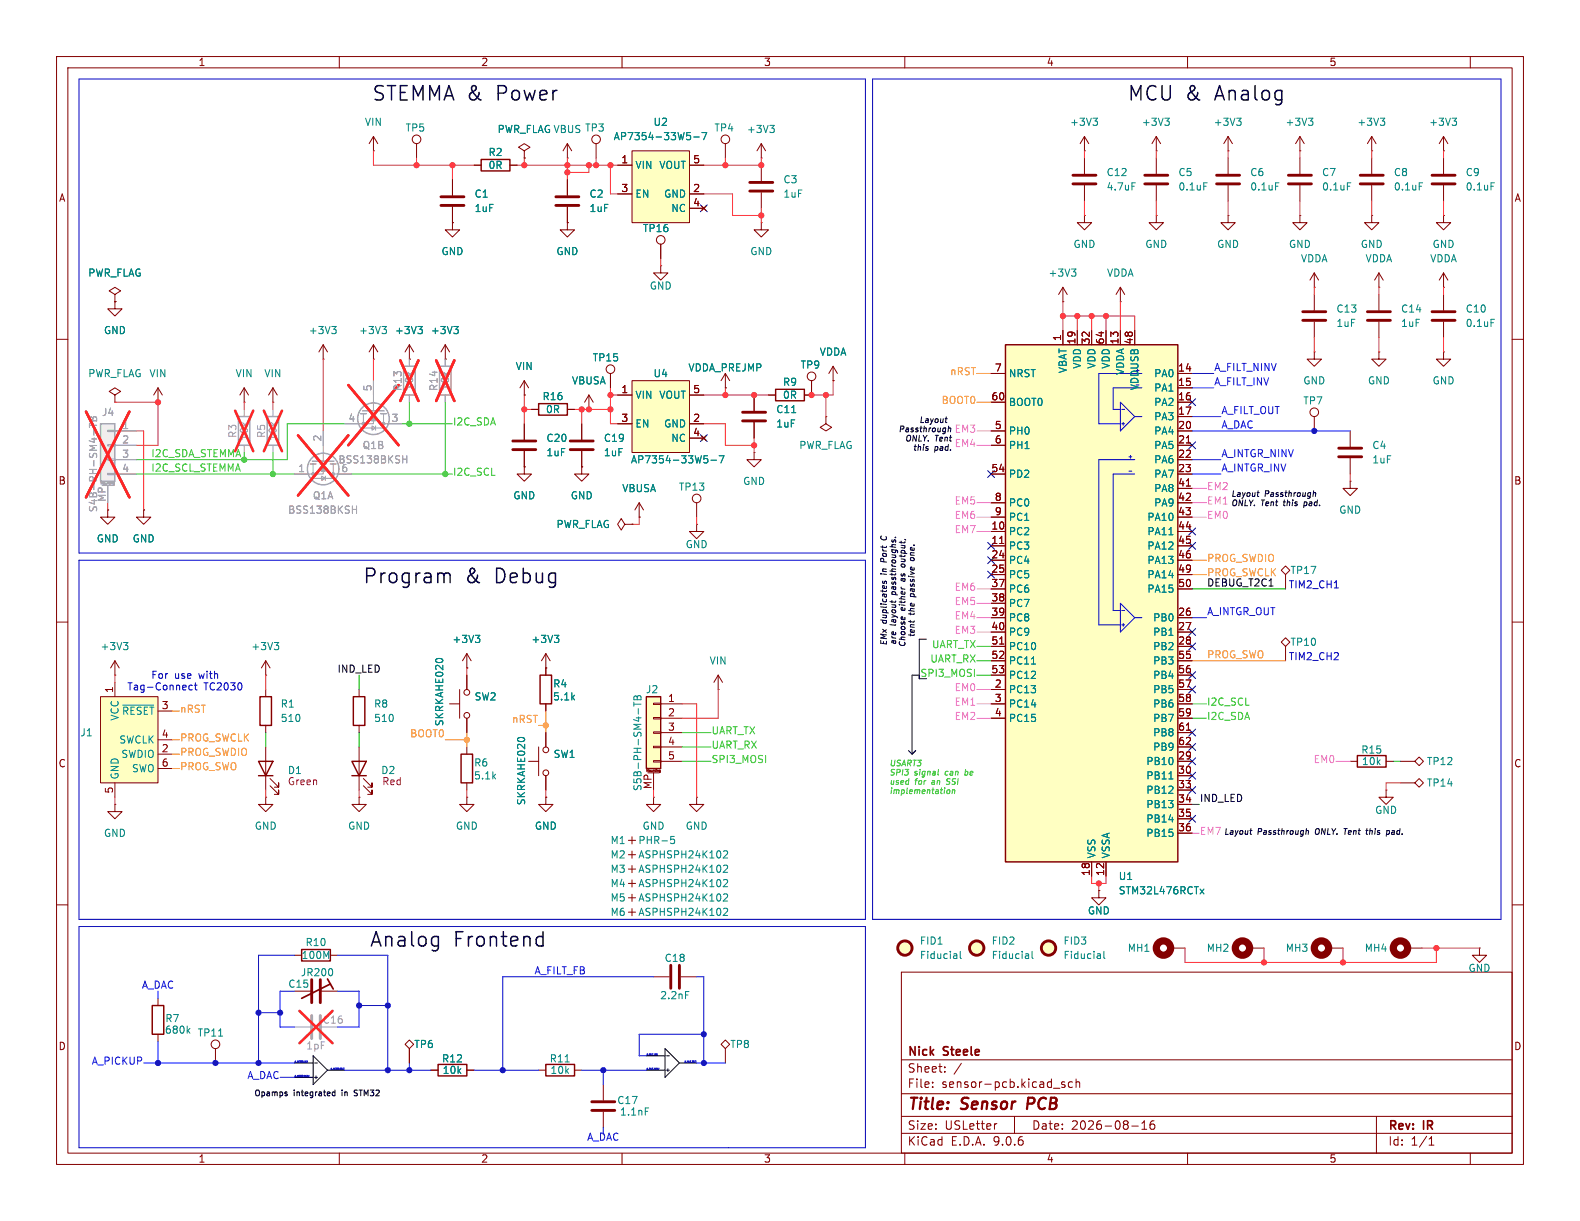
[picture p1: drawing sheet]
<svg xmlns="http://www.w3.org/2000/svg" width="279mm" height="216mm" viewBox="0 0 279 216" stroke-linecap="round" stroke-linejoin="round" font-family="sans-serif">
<defs><g id="words">
<g font-size="3.5">
<text x="65.7" y="18.2">STEMMA &amp;</text>
<text x="87.9" y="18.2">Power</text>
<text x="199.3" y="18.2">MCU &amp;</text>
<text x="215" y="18.2">Analog</text>
<text x="64.1" y="103.5">Program</text>
<text x="82.3" y="103.5">&amp;</text>
<text x="87.6" y="103.5">Debug</text>
<text x="65.3" y="167.8">Analog</text>
<text x="80.2" y="167.8">Frontend</text>
</g>
<g font-size="2.8" fill="#840000">
<text x="160.4" y="196.8">Title:</text>
<text x="170.1" y="196.8">Sensor</text>
<text x="182.5" y="196.8">PCB</text>
</g>
<g font-size="2.1" fill="#840000">
<text x="160.4" y="189.9">Sheet:</text>
<text x="160.4" y="187.1">Nick</text>
<text x="166.9" y="187.1">Steele</text>
<text x="160.4" y="192.6">File:</text>
<text x="166.5" y="192.6">sensor-pcb.kicad_sch</text>
<text x="160.4" y="202.8">KiCad</text>
<text x="160.4" y="200">Size:</text>
<text x="167.1" y="200">USLetter</text>
<text x="168.1" y="202.8">E.D.A.</text>
<text x="175.7" y="202.8">9.0.6</text>
<text x="182.4" y="200">Date:</text>
<text x="189.4" y="200">2026-08-16</text>
<text x="245.4" y="200.2">Rev:</text>
<text x="245.4" y="202.8">Id:</text>
<text x="249.5" y="202.8">1/1</text>
<text x="251.8" y="200.2">IR</text>
</g>
<g font-size="1.8" fill="#840000">
<text x="35" y="11.9">1</text>
<text x="85" y="11.9">2</text>
<text x="135" y="11.9">3</text>
<text x="185" y="11.9">4</text>
<text x="235" y="11.9">5</text>
<text x="109.8" y="29">1</text>
<text x="122.5" y="29">5</text>
<text x="10.3" y="35.9">A</text>
<text x="109.8" y="34">3</text>
<text x="122.5" y="34">2</text>
<text x="267.7" y="35.9">A</text>
<text x="122.5" y="36.6">4</text>
<text x="175.8" y="65.8">7</text>
<text x="187.7" y="60.4" transform="rotate(-90 187.7 60.4)">1</text>
<text x="190.2" y="61" transform="rotate(-90 190.2 61)">19</text>
<text x="192.8" y="61" transform="rotate(-90 192.8 61)">32</text>
<text x="195.3" y="61" transform="rotate(-90 195.3 61)">64</text>
<text x="197.9" y="61" transform="rotate(-90 197.9 61)">13</text>
<text x="200.4" y="61" transform="rotate(-90 200.4 61)">48</text>
<text x="208.2" y="65.8">14</text>
<text x="109.8" y="69.6">1</text>
<text x="122.5" y="69.6">5</text>
<text x="175.2" y="70.9">60</text>
<text x="208.2" y="68.3">15</text>
<text x="208.2" y="70.9">16</text>
<text x="109.8" y="74.7">3</text>
<text x="122.5" y="74.7">2</text>
<text x="122.5" y="77.2">4</text>
<text x="175.8" y="75.9">5</text>
<text x="208.2" y="73.4">17</text>
<text x="208.2" y="75.9">20</text>
<text x="175.2" y="83.6">54</text>
<text x="175.8" y="78.5">6</text>
<text x="208.2" y="78.5">21</text>
<text x="208.2" y="81">22</text>
<text x="208.2" y="83.6">23</text>
<text x="10.3" y="85.9">B</text>
<text x="175.8" y="88.6">8</text>
<text x="208.2" y="86.1">41</text>
<text x="208.2" y="88.6">42</text>
<text x="267.7" y="85.9">B</text>
<text x="175.2" y="93.7">10</text>
<text x="175.8" y="91.2">9</text>
<text x="208.2" y="91.2">43</text>
<text x="208.2" y="93.7">44</text>
<text x="175.2" y="96.3">11</text>
<text x="175.2" y="98.8">24</text>
<text x="175.2" y="101.3">25</text>
<text x="208.2" y="96.3">45</text>
<text x="208.2" y="98.8">46</text>
<text x="208.2" y="101.3">49</text>
<text x="175.2" y="103.9">37</text>
<text x="175.2" y="106.4">38</text>
<text x="208.2" y="103.9">50</text>
<text x="175.2" y="109">39</text>
<text x="175.2" y="111.5">40</text>
<text x="208.2" y="109">26</text>
<text x="208.2" y="111.5">27</text>
<text x="175.2" y="114">51</text>
<text x="175.2" y="116.6">52</text>
<text x="175.2" y="119.1">53</text>
<text x="208.2" y="114">28</text>
<text x="208.2" y="116.6">55</text>
<text x="208.2" y="119.1">56</text>
<text x="20.1" y="122.6" transform="rotate(-90 20.1 122.6)">1</text>
<text x="28.5" y="125.5">3</text>
<text x="118" y="124.2">1</text>
<text x="175.8" y="121.7">2</text>
<text x="175.8" y="124.2">3</text>
<text x="208.2" y="121.7">57</text>
<text x="208.2" y="124.2">58</text>
<text x="28.5" y="130.6">4</text>
<text x="118" y="126.7">2</text>
<text x="118" y="129.3">3</text>
<text x="118" y="131.8">4</text>
<text x="175.8" y="126.7">4</text>
<text x="208.2" y="126.7">59</text>
<text x="208.2" y="129.3">61</text>
<text x="208.2" y="131.8">62</text>
<text x="10.3" y="135.9">C</text>
<text x="28.5" y="133.1">2</text>
<text x="28.5" y="135.6">6</text>
<text x="118" y="134.4">5</text>
<text x="208.2" y="134.4">29</text>
<text x="208.2" y="136.9">30</text>
<text x="267.7" y="135.9">C</text>
<text x="20.1" y="140.4" transform="rotate(-90 20.1 140.4)">5</text>
<text x="115.3" y="139.6" transform="rotate(-90 115.3 139.6)">MP</text>
<text x="208.2" y="139.4">33</text>
<text x="208.2" y="142">34</text>
<text x="208.2" y="144.5">35</text>
<text x="208.2" y="147.1">36</text>
<text x="192.8" y="155" transform="rotate(-90 192.8 155)">18</text>
<text x="195.3" y="155" transform="rotate(-90 195.3 155)">12</text>
<text x="10.3" y="185.9">D</text>
<text x="267.7" y="185.9">D</text>
<text x="35" y="205.8">1</text>
<text x="85" y="205.8">2</text>
<text x="135" y="205.8">3</text>
<text x="185" y="205.8">4</text>
<text x="235" y="205.8">5</text>
</g>
<g font-size="1.8" fill="#008484">
<text x="64.4" y="22.5">VIN</text>
<text x="71.6" y="23.5">TP5</text>
<text x="87.9" y="23.7">PWR_FLAGVBUS TP3</text>
<text x="87.9" y="23.7">PWR_FLAG</text>
<text x="115.5" y="22.5">U2</text>
<text x="126.2" y="23.5">TP4</text>
<text x="132" y="23.7">+3V3</text>
<text x="189.1" y="22.5">+3V3</text>
<text x="201.8" y="22.5">+3V3</text>
<text x="214.5" y="22.5">+3V3</text>
<text x="227.2" y="22.5">+3V3</text>
<text x="239.9" y="22.5">+3V3</text>
<text x="252.6" y="22.5">+3V3</text>
<text x="86.3" y="27.8">R2</text>
<text x="108.4" y="25">AP7354-33W5-7</text>
<text x="83.8" y="35.2">C1</text>
<text x="86.3" y="30.1">0R</text>
<text x="104.1" y="35.2">C2</text>
<text x="112.3" y="30.1">VIN</text>
<text x="112.3" y="35.2">EN</text>
<text x="116.5" y="30.1">VOUT</text>
<text x="117.3" y="35.2">GND</text>
<text x="138.4" y="32.6">C3</text>
<text x="138.4" y="35.2">1uF</text>
<text x="195.6" y="31.3">C12</text>
<text x="195.6" y="33.9">4.7uF</text>
<text x="208.3" y="31.3">C5</text>
<text x="208.3" y="33.9">0.1uF</text>
<text x="221" y="31.3">C6</text>
<text x="221" y="33.9">0.1uF</text>
<text x="233.7" y="31.3">C7</text>
<text x="233.7" y="33.9">0.1uF</text>
<text x="246.4" y="31.3">C8</text>
<text x="246.4" y="33.9">0.1uF</text>
<text x="259.1" y="31.3">C9</text>
<text x="259.1" y="33.9">0.1uF</text>
<text x="83.8" y="37.7">1uF</text>
<text x="104.1" y="37.7">1uF</text>
<text x="113.6" y="41.2">TP16</text>
<text x="118.6" y="37.7">NC</text>
<text x="78" y="45.3">GND</text>
<text x="98.3" y="45.3">GND</text>
<text x="132.6" y="45.3">GND</text>
<text x="189.7" y="44">GND</text>
<text x="202.4" y="44">GND</text>
<text x="215.1" y="44">GND</text>
<text x="227.8" y="44">GND</text>
<text x="229.9" y="46.6">VDDA</text>
<text x="240.5" y="44">GND</text>
<text x="241.4" y="46.6">VDDA</text>
<text x="252.8" y="46.6">VDDA</text>
<text x="253.2" y="44">GND</text>
<text x="15.5" y="49.1">PWR_FLAG</text>
<text x="114.8" y="51.4">GND</text>
<text x="185.3" y="49.1">+3V3</text>
<text x="195.7" y="49.1">VDDA</text>
<text x="18.3" y="59.3">GND</text>
<text x="54.5" y="59.3">+3V3</text>
<text x="63.4" y="59.3">+3V3</text>
<text x="69.7" y="59.3">+3V3</text>
<text x="76.1" y="59.3">+3V3</text>
<text x="236.2" y="58">1uF</text>
<text x="236.2" y="55.5">C13</text>
<text x="247.7" y="58">1uF</text>
<text x="247.7" y="55.5">C14</text>
<text x="259.1" y="55.5">C10</text>
<text x="259.1" y="58">0.1uF</text>
<text x="91.1" y="65.6">VIN</text>
<text x="104.7" y="64.1">TP15</text>
<text x="121.6" y="65.9">VDDA_PREJMP</text>
<text x="141.5" y="65.4">TP9</text>
<text x="144.9" y="63.1">VDDA</text>
<text x="191.4" y="65.3" transform="rotate(-90 191.4 65.3)">VDD</text>
<text x="193.9" y="65.3" transform="rotate(-90 193.9 65.3)">VDD</text>
<text x="196.4" y="65.3" transform="rotate(-90 196.4 65.3)">VDD</text>
<text x="15.5" y="66.9">PWR_FLAG VIN</text>
<text x="41.6" y="66.9">VIN</text>
<text x="46.6" y="66.9">VIN</text>
<text x="95.8" y="71">R16</text>
<text x="101" y="68.2">VBUSA</text>
<text x="112.3" y="70.7">VIN</text>
<text x="115.5" y="66.9">U4</text>
<text x="116.5" y="70.7">VOUT</text>
<text x="138.4" y="68.4">R9</text>
<text x="138.4" y="70.7">0R</text>
<text x="178.3" y="66.9">NRST</text>
<text x="178.3" y="72">BOOT0</text>
<text x="188.8" y="66.1" transform="rotate(-90 188.8 66.1)">VBAT</text>
<text x="199" y="66.4" transform="rotate(-90 199 66.4)">VDDA</text>
<text x="201.5" y="69.1" transform="rotate(-90 201.5 69.1)">VDDUSB</text>
<text x="204" y="66.9">PA0</text>
<text x="204" y="69.4">PA1</text>
<text x="204" y="72">PA2</text>
<text x="230.4" y="68.2">GND</text>
<text x="230.4" y="71.7">TP7</text>
<text x="241.8" y="68.2">GND</text>
<text x="253.2" y="68.2">GND</text>
<text x="96.4" y="73.3">0R</text>
<text x="112.3" y="75.8">EN</text>
<text x="117.3" y="75.8">GND</text>
<text x="137.2" y="75.8">1uF</text>
<text x="137.2" y="73.3">C11</text>
<text x="178.3" y="77.1">PH0</text>
<text x="204" y="74.5">PA3</text>
<text x="204" y="77.1">PA4</text>
<text x="96.5" y="80.9">1uF</text>
<text x="96.5" y="78.3">C20</text>
<text x="106.7" y="80.9">1uF</text>
<text x="106.7" y="78.3">C19</text>
<text x="111.5" y="82.1">AP7354-33W5-7</text>
<text x="118.6" y="78.3">NC</text>
<text x="141.2" y="79.6">PWR_FLAG</text>
<text x="178.3" y="79.6">PH1</text>
<text x="204" y="79.6">PA5</text>
<text x="204" y="82.1">PA6</text>
<text x="242.6" y="79.6">C4</text>
<text x="242.6" y="82.1">1uF</text>
<text x="90.7" y="88.5">GND</text>
<text x="100.8" y="88.5">GND</text>
<text x="109.9" y="87.2">VBUSA</text>
<text x="119.9" y="87">TP13</text>
<text x="131.3" y="86">GND</text>
<text x="178.3" y="84.7">PD2</text>
<text x="178.3" y="89.8">PC0</text>
<text x="204" y="84.7">PA7</text>
<text x="204" y="87.2">PA8</text>
<text x="204" y="89.8">PA9</text>
<text x="98.3" y="93.6">PWR_FLAG</text>
<text x="178.3" y="92.3">PC1</text>
<text x="178.3" y="94.8">PC2</text>
<text x="202.8" y="92.3">PA10</text>
<text x="202.8" y="94.8">PA11</text>
<text x="236.7" y="91">GND</text>
<text x="17" y="96.1">GND</text>
<text x="23.4" y="96.1">GND</text>
<text x="121.2" y="97.1">GND</text>
<text x="178.3" y="97.4">PC3</text>
<text x="178.3" y="99.9">PC4</text>
<text x="202.8" y="97.4">PA12</text>
<text x="202.8" y="99.9">PA13</text>
<text x="228.1" y="101.7">TP17</text>
<text x="178.3" y="102.5">PC5</text>
<text x="178.3" y="105">PC6</text>
<text x="178.3" y="107.5">PC7</text>
<text x="202.8" y="102.5">PA14</text>
<text x="202.8" y="105">PA15</text>
<text x="79.9" y="113.9">+3V3</text>
<text x="93.9" y="113.9">+3V3</text>
<text x="178.3" y="110.1">PC8</text>
<text x="178.3" y="112.6">PC9</text>
<text x="203.8" y="110.1">PB0</text>
<text x="203.8" y="112.6">PB1</text>
<text x="17.7" y="115.2">+3V3</text>
<text x="44.3" y="115.2">+3V3</text>
<text x="125.4" y="117.7">VIN</text>
<text x="178.3" y="115.2">PC10</text>
<text x="178.3" y="117.7">PC11</text>
<text x="203.8" y="115.2">PB2</text>
<text x="203.8" y="117.7">PB3</text>
<text x="228.1" y="114.4">TP10</text>
<text x="49.5" y="125.3">R1</text>
<text x="66" y="125.3">R8</text>
<text x="83.8" y="124.1">SW2</text>
<text x="97.7" y="124.1">5.1k</text>
<text x="97.7" y="121.8">R4</text>
<text x="114.1" y="122.8">J2</text>
<text x="178.3" y="120.2">PC12</text>
<text x="178.3" y="122.8">PC13</text>
<text x="178.3" y="125.3">PC14</text>
<text x="203.8" y="120.2">PB4</text>
<text x="203.8" y="122.8">PB5</text>
<text x="203.8" y="125.3">PB6</text>
<text x="14.1" y="130.4">J1</text>
<text x="21" y="131.7">SWCLK</text>
<text x="21.2" y="127.5" transform="rotate(-90 21.2 127.5)">VCC</text>
<text x="21.5" y="126.6">~{RESET}</text>
<text x="49.5" y="127.9">510</text>
<text x="66" y="127.9">510</text>
<text x="78.6" y="128.5" transform="rotate(-90 78.6 128.5)">SKRKAHE020</text>
<text x="178.3" y="127.9">PC15</text>
<text x="203.8" y="127.9">PB7</text>
<text x="203.8" y="130.4">PB8</text>
<text x="21.2" y="137.9" transform="rotate(-90 21.2 137.9)">GND</text>
<text x="21.4" y="134.2">SWDIO</text>
<text x="23.2" y="136.8">SWO</text>
<text x="83.7" y="135.7">R6</text>
<text x="97.8" y="134.2">SW1</text>
<text x="202.6" y="135.5">PB10</text>
<text x="203.8" y="132.9">PB9</text>
<text x="240.6" y="133.5">R15</text>
<text x="240.7" y="135.5">10k</text>
<text x="252.2" y="135.5">TP12</text>
<text x="83.7" y="138">5.1k</text>
<text x="93.1" y="142.5" transform="rotate(-90 93.1 142.5)">SKRKAHE020</text>
<text x="113.6" y="140" transform="rotate(-90 113.6 140)">S5B-PH-SM4-TB</text>
<text x="202.6" y="138">PB11</text>
<text x="202.6" y="140.6">PB12</text>
<text x="202.6" y="143.1">PB13</text>
<text x="252.2" y="139.3">TP14</text>
<text x="18.3" y="148.2">GND</text>
<text x="45" y="146.9">GND</text>
<text x="61.5" y="146.9">GND</text>
<text x="80.5" y="146.9">GND</text>
<text x="94.5" y="146.9">GND</text>
<text x="107.9" y="149.5">M1</text>
<text x="112.8" y="149.5">PHR-5</text>
<text x="113.5" y="146.9">GND</text>
<text x="121.2" y="146.9">GND</text>
<text x="202.6" y="145.6">PB14</text>
<text x="202.6" y="148.2">PB15</text>
<text x="243.1" y="144.1">GND</text>
<text x="107.9" y="152">M2</text>
<text x="107.9" y="154.5">M3</text>
<text x="112.8" y="152">ASPHSPH24K102</text>
<text x="112.8" y="154.5">ASPHSPH24K102</text>
<text x="193.9" y="151.9" transform="rotate(-90 193.9 151.9)">VSS</text>
<text x="196.4" y="151.9" transform="rotate(-90 196.4 151.9)">VSSA</text>
<text x="197.7" y="155.8">U1</text>
<text x="107.9" y="157.1">M4</text>
<text x="107.9" y="159.6">M5</text>
<text x="112.8" y="157.1">ASPHSPH24K102</text>
<text x="112.8" y="159.6">ASPHSPH24K102</text>
<text x="192.3" y="161.9">GND</text>
<text x="197.7" y="158.3">STM32L476RCTx</text>
<text x="53.9" y="167.5">R10</text>
<text x="107.9" y="162.2">M6</text>
<text x="112.8" y="162.2">ASPHSPH24K102</text>
<text x="162.6" y="167.2">FID1</text>
<text x="175.3" y="167.2">FID2</text>
<text x="188" y="167.2">FID3</text>
<text x="53.1" y="172.8">JR200</text>
<text x="53.2" y="169.8">100M</text>
<text x="117.4" y="170.3">C18</text>
<text x="162.6" y="169.8">Fiducial</text>
<text x="175.3" y="169.8">Fiducial</text>
<text x="188" y="169.8">Fiducial</text>
<text x="199.3" y="168.5">MH1</text>
<text x="213.3" y="168.5">MH2</text>
<text x="227.3" y="168.5">MH3</text>
<text x="241.2" y="168.5">MH4</text>
<text x="259.6" y="172.1">GND</text>
<text x="50.9" y="174.9">C15</text>
<text x="116.6" y="176.9">2.2nF</text>
<text x="29.1" y="183">680k</text>
<text x="29.1" y="180.9">R7</text>
<text x="34.9" y="183.5">TP11</text>
<text x="73.2" y="185.5">TP6</text>
<text x="129" y="185.5">TP8</text>
<text x="78.1" y="188.1">R12</text>
<text x="78.2" y="190.1">10k</text>
<text x="97.1" y="188.1">R11</text>
<text x="97.2" y="190.1">10k</text>
<text x="109.1" y="195.4">C17</text>
<text x="109.5" y="197.5">1.1nF</text>
</g>
<g font-size="1.8" fill="#0010ff">
<text x="214.6" y="65.7">A_FILT_NINV</text>
<text x="214.6" y="68.2">A_FILT_INV</text>
<text x="215.9" y="73.3">A_FILT_OUT</text>
<text x="215.9" y="75.9">A_DAC</text>
<text x="215.9" y="80.9">A_INTGR_NINV</text>
<text x="215.9" y="83.5">A_INTGR_INV</text>
<text x="213.4" y="108.9">A_INTGR_OUT</text>
<text x="94.4" y="172.4">A_FILT_FB</text>
<text x="25" y="174.9">A_DAC</text>
<text x="16.1" y="188.5">A_PICKUP</text>
<text x="43.6" y="191">A_DAC</text>
<text x="103.7" y="202">A_DAC</text>
</g>
<g font-size="1.8" fill="#a1a1a1">
<text x="65.8" y="69.3" transform="rotate(-90 65.8 69.3)">5</text>
<text x="71.2" y="69.3" transform="rotate(-90 71.2 69.3)">R13</text>
<text x="73.3" y="69.1" transform="rotate(-90 73.3 69.1)">10k</text>
<text x="77.6" y="69.3" transform="rotate(-90 77.6 69.3)">R14</text>
<text x="79.6" y="69.1" transform="rotate(-90 79.6 69.1)">10k</text>
<text x="17.9" y="73.8">J4</text>
<text x="21.5" y="75.9">1</text>
<text x="42" y="77.5" transform="rotate(-90 42 77.5)">R3</text>
<text x="47.1" y="77.5" transform="rotate(-90 47.1 77.5)">R5</text>
<text x="61.5" y="74.7">4</text>
<text x="69.1" y="74.7">3</text>
<text x="21.5" y="78.5">2</text>
<text x="21.5" y="81">3</text>
<text x="21.5" y="83.6">4</text>
<text x="44" y="78" transform="rotate(-90 44 78)">10k</text>
<text x="49.1" y="78" transform="rotate(-90 49.1 78)">10k</text>
<text x="52.6" y="83.6">1</text>
<text x="56.9" y="78.2" transform="rotate(-90 56.9 78.2)">2</text>
<text x="59.7" y="82.1">BSS138BKSH</text>
<text x="60.3" y="83.6">6</text>
<text x="64" y="79.6">Q1B</text>
<text x="18.8" y="88.8" transform="rotate(-90 18.8 88.8)">MP</text>
<text x="55.2" y="88.5">Q1A</text>
<text x="17.4" y="90.7" transform="rotate(-90 17.4 90.7)">S4B-PH-SM4-TB</text>
<text x="50.8" y="91">BSS138BKSH</text>
<text x="54.1" y="185.8">1pF</text>
<text x="57" y="181.2">C16</text>
</g>
<g font-size="1.8" fill="#ff9707">
<text x="166.4" y="71.6">BOOT0</text>
<text x="167.9" y="66.6">nRST</text>
<text x="213.4" y="99.6">PROG_SWDIO</text>
<text x="213.4" y="103.8">DEBUG_T2C1</text>
<text x="213.4" y="102.1">PROG_SWCLK</text>
<text x="213.4" y="116.5">PROG_SWO</text>
<text x="31.7" y="126.2">nRST</text>
<text x="31.7" y="131.3">PROG_SWCLK</text>
<text x="72.4" y="130.5">BOOT0</text>
<text x="90.5" y="127.9">nRST</text>
<text x="31.7" y="136.4">PROG_SWO</text>
<text x="31.7" y="133.9">PROG_SWDIO</text>
</g>
<g font-size="1.8" fill="#30ca1b">
<text x="80" y="75.4">I2C_SDA</text>
<text x="26.7" y="83.5">I2C_SCL_STEMMA</text>
<text x="26.7" y="80.9">I2C_SDA_STEMMA</text>
<text x="80" y="84.3">I2C_SCL</text>
<text x="164.4" y="117.4">UART_RX</text>
<text x="164.7" y="114.8">UART_TX</text>
<text x="213.4" y="125">I2C_SCL</text>
<text x="125.7" y="130.1">UART_TX</text>
<text x="213.4" y="127.5">I2C_SDA</text>
<text x="125.7" y="132.6">UART_RX</text>
<text x="125.7" y="135.1">SPI3_MOSI</text>
</g>
<g font-size="1.8" fill="#ff63ff">
<text x="168.7" y="76.7">EM3</text>
<text x="168.7" y="79.3">EM4</text>
<text x="168.7" y="89.4">EM5</text>
<text x="213.4" y="89.4">EM1</text>
<text x="213.4" y="86.9">EM2</text>
<text x="168.7" y="92">EM6</text>
<text x="168.7" y="94.5">EM7</text>
<text x="213.4" y="92">EM0</text>
<text x="168.7" y="104.7">EM6</text>
<text x="168.7" y="107.2">EM5</text>
<text x="168.7" y="109.7">EM4</text>
<text x="168.7" y="112.3">EM3</text>
<text x="168.7" y="125">EM1</text>
<text x="168.7" y="122.4">EM0</text>
<text x="168.7" y="127.5">EM2</text>
<text x="232.2" y="135.1">EM0</text>
<text x="212.1" y="147.8">EM7</text>
</g>
<g font-size="1.8" fill="#0000c2">
<text x="227.8" y="104.2">TIM2_CH1</text>
<text x="227.8" y="116.9">TIM2_CH2</text>
<text x="22.4" y="122.3">Tag-Connect</text>
<text x="26.6" y="120.2">For</text>
<text x="30.8" y="120.2">use</text>
<text x="35.3" y="120.2">with</text>
<text x="36" y="122.3">TC2030</text>
</g>
<g font-size="1.8">
<text x="59.6" y="119">IND_LED</text>
<text x="162.7" y="119.9">SPI3_MOSI</text>
<text x="212.1" y="141.9">IND_LED</text>
</g>
<g font-size="1.8" fill="#840084">
<text x="50.8" y="137.1">D1</text>
<text x="67.3" y="137.1">D2</text>
<text x="50.8" y="139">Green</text>
<text x="67.5" y="139">Red</text>
</g>
<g font-size="1.4">
<text x="158.8" y="76.6">Passthrough</text>
<text x="162.5" y="75">Layout</text>
<text x="160" y="78.2">ONLY.</text>
<text x="161.4" y="79.9">this</text>
<text x="165.2" y="79.9">pad.</text>
<text x="165.3" y="78.2">Tent</text>
<text x="217.7" y="88">Layout</text>
<text x="217.7" y="89.7">ONLY.</text>
<text x="222.9" y="89.7">Tent</text>
<text x="223.6" y="88">Passthrough</text>
<text x="227" y="89.7">this</text>
<text x="230.8" y="89.7">pad.</text>
<text x="157" y="95.1" transform="rotate(-90 157 95.1)">C</text>
<text x="157" y="101.5" transform="rotate(-90 157 101.5)">in</text>
<text x="157" y="99.2" transform="rotate(-90 157 99.2)">Port</text>
<text x="160.3" y="100.1" transform="rotate(-90 160.3 100.1)">output,</text>
<text x="161.9" y="98.9" transform="rotate(-90 161.9 98.9)">one.</text>
<text x="158.6" y="105.1" transform="rotate(-90 158.6 105.1)">passthroughs.</text>
<text x="160.3" y="102.8" transform="rotate(-90 160.3 102.8)">as</text>
<text x="161.9" y="105.5" transform="rotate(-90 161.9 105.5)">passive</text>
<text x="158.6" y="110.7" transform="rotate(-90 158.6 110.7)">layout</text>
<text x="160.3" y="108.1" transform="rotate(-90 160.3 108.1)">either</text>
<text x="161.9" y="112.7" transform="rotate(-90 161.9 112.7)">tent</text>
<text x="161.9" y="108.8" transform="rotate(-90 161.9 108.8)">the</text>
<text x="157" y="114.2" transform="rotate(-90 157 114.2)">EMx duplicates</text>
<text x="158.6" y="114.1" transform="rotate(-90 158.6 114.1)">are</text>
<text x="160.3" y="114.5" transform="rotate(-90 160.3 114.5)">Choose</text>
<text x="216.4" y="147.8">Layout</text>
<text x="222.3" y="147.8">Passthrough</text>
<text x="232.6" y="147.8">ONLY.</text>
<text x="237.9" y="147.8">Tent</text>
<text x="242" y="147.8">this</text>
<text x="245.7" y="147.8">pad.</text>
<text x="44.9" y="194">Opamps</text>
<text x="51.9" y="194">integrated</text>
<text x="60.5" y="194">in</text>
<text x="62.9" y="194">STM32</text>
</g>
<g font-size="1.4" fill="#30ca1b">
<text x="157.2" y="135.8">USART3</text>
<text x="157.2" y="137.5">SPI3</text>
<text x="161.7" y="137.5">signal</text>
<text x="167.3" y="137.5">can</text>
<text x="171.1" y="137.5">be</text>
<text x="157.2" y="139.1">used</text>
<text x="157.2" y="140.8">implementation</text>
<text x="161.8" y="139.1">for</text>
<text x="164.9" y="139.1">an</text>
<text x="167.8" y="139.1">SSI</text>
</g>
<text font-size=".5" fill="#a1a1a1" x="17.7" y="85.8">Mounting</text>
<text font-size=".5" fill="#840000" x="114.2" y="136.6">Mounting</text>
<g font-size=".4" fill="#0010ff">
<text x="52.1" y="190.4">A_INTGR_NINV</text>
<text x="52.1" y="187.9">A_INTGR_INV</text>
<text x="58.3" y="189.2">A_INTGR_OUT</text>
<text x="114.3" y="186.6">A_FILT_INV</text>
<text x="114.3" y="189.2">A_FILT_NINV</text>
<text x="120.9" y="187.9">A_FILT_OUT</text>
</g>
</g></defs>
<path d="M0 0h279.4v215.9h-279.4z" fill="#fff" stroke="#fff" stroke-width=".18"/>
<g fill="none" stroke="#840000" stroke-width=".18">
<path d="M10 10h259.4v195.9h-259.4zM12 12h255.4v191.9h-255.4zM60 10v2M110 10v2M160 10v2M210 10v2M260 10v2M191.8 26.7h.1M191.8 38.1v1.3h1.2l-1.2 1.2-1.3-1.2h1.3M191.8 38.1h.1M191.8 24.1l-.8 1.3M191.8 24.1l.7 1.3"/>
<path d="M191.8 24.1v2.6M204.5 38.1v1.3h1.2l-1.2 1.2-1.3-1.2h1.3M204.5 38.1h.1M204.5 26.7h.1M204.5 24.1l-.8 1.3M204.5 24.1l.7 1.3M204.5 24.1v2.6M217.2 26.7h.1M217.2 24.1l-.8 1.3M217.2 24.1l.7 1.3M217.2 24.1v2.6M217.2 27.9v2.8"/>
<path d="M217.2 32.8v2.8M229.9 26.7h.1M229.9 24.1l-.8 1.3M229.9 24.1l.7 1.3M229.9 24.1v2.6M229.9 27.9v2.8M229.9 32.8v2.8M242.6 26.7h.1M242.6 24.1v2.6M242.6 27.9v2.8M242.6 32.8v2.8M242.6 24.1l-.8 1.3"/>
<path d="M242.6 24.1l.7 1.3M255.3 26.7h.1M255.3 24.1v2.6M255.3 27.9v2.8M255.3 32.8v2.8M255.3 24.1l-.8 1.3M255.3 24.1l.7 1.3M20.3 53.3v1.3h1.3l-1.3 1.3-1.3-1.3h1.3M20.3 53.3h.1M20.3 52.1l1-.7-1-.6-1 .6 1 .7v1.2M188 53.3h.1M188 50.8l-.8 1.3"/>
<path d="M188 50.8l.7 1.3M188 50.8v2.5M255.3 50.8h.1M255.3 48.3v2.5M255.3 52.1v2.8M255.3 56.9v2.8M255.3 48.3l-.8 1.2M255.3 48.3l.7 1.2M10 60h2M20.3 69.9l1-.7-1-.6-1 .6 1 .7v1.2M20.3 71.1h.1M43.2 71.1h.1"/>
<path d="M43.2 68.6l-.8 1.3M43.2 68.6l.7 1.3M43.2 68.6v2.5M48.3 71.1h.1M48.3 68.6l-.8 1.3M48.3 68.6l.7 1.3M48.3 68.6v2.5M267.4 60h2M19 90.2v1.2h1.3l-1.3 1.3-1.2-1.3h1.2M19 90.2h.1M10 110h2M226.6 113.5l.7-.7 .8 .7-.8 .8z"/>
<path d="M227.3 100.1l.8 .7-.8 .8-.7-.8zM227.3 101.6v2.5M227.3 114.3v2.5M267.4 110h2M238.8 134.6h1.2M245.1 139.7v1.3h1.3l-1.3 1.2-1.3-1.2h1.3M245.1 139.7h.1M245.1 134.6h1.3M247.6 134.6h2.6M247.6 138.4h2.6M250.2 134.6l.8-.7 .7 .7-.7 .8zM250.2 138.4l.8-.7 .7 .7-.7 .8z"/>
<path d="M194.3 157.5v1.3h1.3l-1.3 1.2-1.3-1.2h1.3M194.3 157.5h.1M10 160h2M27.9 176.5v1.3M52.1 168.9h1.2M52.1 175.3h3M56.6 175.3h3.1M58.4 168.9h1.3M159.4 171.9h108v32h-108zM207 167.6h2.5M221 167.6h2.5M234.9 167.6h2.6"/>
<path d="M248.9 167.6h2.6M261.6 167.6v1.3h1.3l-1.3 1.3-1.3-1.3h1.3M261.6 167.6h.1M267.4 160h2M27.9 182.9v1.3M38.1 185.4v2.6M72.4 183.9l.8 .8-.8 .7-.8-.7zM72.4 185.4v2.6M95.2 189.2h1.3M101.6 189.2h1.3M159.4 197.4h108M159.4 193.4h108"/>
<path d="M159.4 187.4h108M164.9 192.1v.2M164.9 191.4v.1M167.1 189.4v.2M167.1 188.7v.1M170 188l-1.3 1.9M176.3 198.7l-.3 .1M179.4 197.4v3M186.3 192.4h1.1M188.3 191.4l-.4-.1-.2 .2 .1 .2 .5 .2v.3h-.6M189.6 191.4l-.4-.1-.3 .3v.4l.2 .2h.5M190.3 191.4l.2-.1 .4 .1v.9"/>
<path d="M190.3 190.8v1.5M200.1 199.1h1.2M201.9 199.7h.9M201.9 198.6l.5-.4v1.5M204.1 198.2a.59 .59 0 0 0-.7 .6v.6l.1 .2 .4 .1 .2-.2 .1-.5-.1-.2h-.5l-.2 .2M243.4 197.4v6.5M60 203.9v2M110 203.9v2M159.4 200.4h108M160 203.9v2M210 203.9v2M252.7 202.5h.9"/>
<path d="M252.7 201.4l.4-.4v1.5M260 203.9v2"/>
<circle cx="38.1" cy="184.7" r=".76"/>
</g>
<path d="M181.9 194.1l-.3 2" fill="none" stroke="#840000" stroke-width=".4"/>
<path d="M240 133.6h5.1v2h-5.1zM26.9 177.8h2.1v5.1h-2.1zM53.3 167.9h5.1v2h-5.1zM96.5 188.2h5.1v2h-5.1z" fill="none" stroke="#840000" stroke-width=".25"/>
<g fill="none" stroke="#008484" stroke-width=".18">
<path d="M193.3 20.9h.8l-.5 .5M193.8 21.4l.3 .2v.3l-.3 .3M206 20.9h.8l-.5 .5M206.5 21.4l.3 .2v.3l-.3 .3M218.7 20.9h.8l-.5 .5M219.2 21.4l.3 .2v.3l-.3 .3M225.6 32.3h.6M231.4 20.9h.8l-.5 .5M231.9 21.4l.3 .2v.3l-.3 .3M238.3 32.3h.6M244.1 20.9h.8l-.5 .5M244.6 21.4l.3 .2v.3l-.3 .3"/>
<path d="M251 32.3h.6M256.8 20.9h.8l-.5 .5M257.3 21.4l.3 .2v.3l-.3 .3M263.7 32.3h.6M189.5 47.6h.8l-.5 .5M190 48.1l.3 .2v.3l-.3 .2M263.7 56.5h.6M58.7 171.4l.1 .4-.1 .6M169.1 168.7l.1 .8M169.2 169.4l-.1 .1M169.2 168.9l-.1 .1M169.8 168.2v1.1l.2 .2"/>
<path d="M181.8 168.7l.1 .8M181.9 169.4l-.1 .1M181.9 168.9l-.1 .1M182.5 168.2v1.1l.2 .2M194.5 168.7l.1 .8M194.6 169.4l-.1 .1M194.6 168.9l-.1 .1M195.2 168.2v1.1l.2 .2M33.2 182.2l.4 .5M33.6 181.9l-.5 .4M38.6 183.2h.8M99.9 187.8h.8"/>
</g>
<g fill="none" stroke="#840000" stroke-width="1.3">
<circle cx="205.7" cy="167.6" r="1.27"/>
<circle cx="219.7" cy="167.6" r="1.27"/>
<circle cx="233.7" cy="167.6" r="1.27"/>
<circle cx="247.6" cy="167.6" r="1.27"/>
</g>
<g fill="#ffffc2" stroke="#ffffc2" stroke-width=".18">
<circle cx="172.7" cy="167.6" r="1.27"/>
<circle cx="185.4" cy="167.6" r="1.27"/>
<circle cx="160" cy="167.6" r="1.27"/>
</g>
<g fill="none" stroke="#840000" stroke-width=".51">
<path d="M215.1 31h4.1M215.1 32.5h4.1M227.8 31h4.1M227.8 32.5h4.1M240.5 31h4.1M240.5 32.5h4.1M253.2 31h4.1M253.2 32.5h4.1M253.2 55.1h4.1M253.2 56.6h4.1M55.1 173.2v4.1M56.6 173.2v4.1"/>
<circle cx="160" cy="167.6" r="1.27"/>
<circle cx="172.7" cy="167.6" r="1.27"/>
<circle cx="185.4" cy="167.6" r="1.27"/>
</g>
<path d="M57.9 173.1l1 1.8M58.4 174l-5.1 2.5" fill="none" stroke="#840000" stroke-width=".3"/>
<path d="M55.1 179.6v4M56.6 179.6v4" fill="none" stroke="#a1a1a1" stroke-width=".51"/>
<path d="M52.1 181.6h2.8" fill="none" stroke="#a1a1a1" stroke-width=".18"/>
<path d="M53 178.8l5.8 5.7M58.8 178.8l-5.8 5.7" fill="none" stroke="#ff2626" stroke-width=".46"/>
<path d="M17.8 74.9h2.5v10.2h-2.5z" fill="#f0f0f0"/>
<g fill="none" stroke="#a1a1a1" stroke-width=".25">
<path d="M17.8 74.9h2.5v10.2h-2.5zM42.2 73.7h2v5h-2zM47.2 73.7h2.1v5h-2.1zM63.8 73.2h1M64.1 72.6h3.8M65.5 73.2h1M67.3 73.2h1M71.4 64.8h2v5.1h-2zM77.7 64.8h2.1v5.1h-2.1z"/>
<circle cx="66" cy="74" r="2.79"/>
</g>
<g fill="none" stroke="#a1a1a1" stroke-width=".18">
<path d="M15.8 74.8v.8M15.8 75.2h1.3M15.9 73.8h.3l.2 .2 .3-.3 .3 .1 .1 .6h-1.3zM16.4 74v.4M16.6 76v1M19 76.1h1.3v.2h-1.3zM19 78.6h1.3v.3h-1.3zM20.3 76.2h3.8M20.3 78.7h3.8M43.2 72.4v1.3M43.2 78.7v1.3M48.3 72.4v1.3"/>
<path d="M48.3 78.7v1.3M64.3 73.2v2.5h3.5v-2.5M65.8 75.3l.6 .4-.6 .4zM66 73.2v1.7h-5M66 67.3v5.3M66.4 75.3v.8M67.8 74.9h3.3M72.4 63.5v1.3M72.4 69.9v1.2M78.7 63.5v1.3M78.7 69.9v1.2M18 85.9h2.1"/>
<path d="M19 81.2h1.3v.2h-1.3zM19 83.7h1.3v.2h-1.3zM19 85.9v3M20.1 85.6h.1M20.2 85.4v.3l-.1 .1M20.2 85.6h-.1M20.2 85.4h-.1v.2M20.3 81.3h3.8M20.3 83.8h3.8M71.2 81.2h.7M71.9 80.6v1.3"/>
</g>
<path d="M15.2 72.8l7.7 15.1M22.9 72.8l-7.7 15.1M41.6 72.6l3.2 7.2M44.8 72.6l-3.2 7.2M46.7 72.6l3.2 7.2M49.9 72.6l-3.2 7.2M61.6 68.1l8.9 10.6M70.5 68.1l-8.9 10.6M70.8 63.7l3.2 7.2M74 63.7l-3.2 7.2M77.1 63.7l3.2 7.2M80.3 63.7l-3.2 7.2" fill="none" stroke="#ff2626" stroke-width=".46"/>
<g fill="none" stroke="#840000" stroke-width=".18">
<path d="M66 26.7h.1M66 24.1v2.6M66 24.1l-.7 1.3M66 24.1l.8 1.3M73.7 25.4v2.5M80 39.4v1.2h1.3l-1.3 1.3-1.3-1.3h1.3M80 39.4h.1M100.3 39.4v1.2h1.3l-1.3 1.3-1.2-1.3h1.2M100.3 39.4h.1M100.3 27.9h.1M100.3 25.4v2.5M100.3 31.8v2.7"/>
<path d="M100.3 36.6v2.8M100.3 25.4l-.7 1.3M100.3 25.4l.8 1.3M105.4 25.4v2.5M191.8 27.9v2.8M191.8 32.8v2.8M217.2 38.1v1.3h1.2l-1.2 1.2-1.3-1.2h1.3M217.2 38.1h.1M229.9 38.1v1.3h1.2l-1.2 1.2-1.3-1.2h1.3M229.9 38.1h.1M242.6 38.1v1.3h1.2l-1.2 1.2-1.3-1.2h1.3M242.6 38.1h.1"/>
<path d="M255.3 38.1v1.3h1.2l-1.2 1.2-1.3-1.2h1.3M255.3 38.1h.1M116.8 47v1.3h1.3l-1.3 1.2-1.2-1.2h1.2M116.8 47h.1M116.8 43.2v2.5M198.1 53.3h.1M198.1 50.8l-.7 1.3M198.1 50.8l.8 1.3M198.1 50.8v2.5M232.4 50.8h.1M232.4 48.3l-.8 1.2M232.4 48.3l.8 1.2"/>
<path d="M232.4 48.3v2.5M232.4 52.1v2.8M232.4 56.9v2.8M243.8 50.8h.1M243.8 48.3l-.7 1.2M243.8 48.3l.8 1.2M243.8 48.3v2.5M243.8 52.1v2.8M243.8 56.9v2.8M57.1 63.5h.1M57.1 61l-.7 1.2M57.1 61l.8 1.2"/>
<path d="M57.1 61v2.5M66 63.5h.1M66 61l-.7 1.2M66 61l.8 1.2M66 61v2.5M72.4 63.5h.1M72.4 61l-.8 1.2M72.4 61l.8 1.2M72.4 61v2.5M78.7 63.5h.1M78.7 61l-.7 1.2M78.7 61l.8 1.2"/>
<path d="M78.7 61v2.5M104.1 72.4h.1M104.1 69.9l-.7 1.2M104.1 69.9l.8 1.2M104.1 69.9v2.5M107.9 66v2.6M232.4 62.2v1.3h1.3l-1.3 1.3-1.3-1.3h1.3M232.4 62.2h.1M232.4 73.7v2.5M25.4 90.2v1.2h1.3l-1.3 1.3-1.3-1.3h1.3M25.4 90.2h.1M92.7 82.6v1.2h1.3l-1.3 1.3-1.3-1.3h1.3"/>
<path d="M92.7 82.6h.1M20.3 119.4h.1M20.3 116.8l-.7 1.3M20.3 116.8l.8 1.3M20.3 116.8v2.6M82.5 118.1h.1M82.5 115.6l.8 1.2M82.5 115.6l-.7 1.2M82.5 115.6v2.5M82.5 119.4v2.5M96.5 118.1h.1M96.5 115.6l.8 1.2"/>
<path d="M96.5 115.6l-.7 1.2M96.5 115.6v3.8M63.5 121.9v1.3M63.5 128.3v1.2M63.5 132.1v7.6M64.3 138.9l1.5 1.6v-.8v.8h-.8M64.3 137.7l1.5 1.5v-.8v.8h-.8M79.5 124.5h1.8M81.3 121.9v5.1M82.5 127v2.5M96.5 124.5v1.2M63.5 141v1.2h1.3l-1.3 1.3-1.3-1.3h1.3"/>
<path d="M63.5 141h.1M111.1 151.1h1.3M111.1 153.7h1.3M111.1 156.2h1.3M111.1 158.8h1.3M111.8 150.5v1.3M111.8 153v1.3M111.8 155.6v1.2M111.8 158.1v1.3M111.1 161.3h1.3M111.8 160.7v1.2M106.7 191.8v2.8"/>
<path d="M106.7 196.6v2.8M127.5 184.7l.8-.8 .7 .8-.7 .7zM128.3 185.4v2.6"/>
<circle cx="73.7" cy="24.6" r=".76"/>
<circle cx="105.4" cy="24.6" r=".76"/>
<circle cx="116.8" cy="42.4" r=".76"/>
<circle cx="107.9" cy="65.3" r=".76"/>
<circle cx="232.4" cy="72.9" r=".76"/>
<circle cx="82.6" cy="126.5" r=".51"/>
<circle cx="82.6" cy="122.4" r=".51"/>
</g>
<g fill="none" stroke="#008484" stroke-width=".18">
<path d="M200.2 32.3h.6M58.7 57.7h.7l-.4 .5M59.2 58.2l.2 .3v.3l-.2 .2M67.6 57.7h.7l-.4 .5M68.1 58.2l.2 .3v.3l-.2 .2M73.9 57.7h.8l-.4 .5M74.4 58.2l.3 .3v.3l-.3 .2M80.3 57.7h.7l-.4 .5M80.8 58.2l.2 .3v.3l-.2 .2M21.8 113.6h.8l-.4 .5M22.4 114.1l.2 .2v.3l-.2 .3M77.2 116.6l.3-.2 .7 .2"/>
<path d="M84.1 112.3h.7l-.4 .5M84.6 112.8l.2 .3v.3l-.2 .2M98 112.3h.8l-.4 .5M98.6 112.8l.2 .3v.3l-.2 .2M127.9 150.6l.5-.2 .3 .4-.8 .9h.8M127.9 153.1l.5-.1 .3 .3-.8 .9h.8M127.9 155.6l.5-.1 .3 .4-.8 .9h.8M127.9 158.2l.5-.1 .3 .3-.8 .9h.8M127.9 160.7l.5-.1 .3 .4-.8 .9h.8M114.1 195.9h.6"/>
</g>
<g fill="#a1a1a1" stroke="#a1a1a1" stroke-width=".18">
<path d="M66 73.4l.4 1h-.7z"/>
<circle cx="67.8" cy="74.9" r=".25"/>
<circle cx="64.3" cy="74.9" r=".25"/>
</g>
<path d="M98.3 34.8h4.1M98.3 36.3h4.1M189.7 31h4.1M189.7 32.5h4.1M230.4 55.1h4M230.4 56.6h4M241.8 55.1h4.1M241.8 56.6h4.1M104.6 194.8h4.1M104.6 196.3h4.1" fill="none" stroke="#840000" stroke-width=".51"/>
<path d="M95.5 119.4h2v5.1h-2zM62.2 134.6h2.6l-1.3 2.6zM62.2 137.2h2.6M62.5 123.2h2v5.1h-2z" fill="none" stroke="#840000" stroke-width=".25"/>
<path d="M177.8 61h30.5v91.4h-30.5z" fill="#ffffc2"/>
<path d="M95.2 71.4h5.1v2h-5.1zM177.8 61h30.5v91.4h-30.5zM45.7 134.6h2.6l-1.3 2.6zM45.7 137.2h2.6M46 123.2h2v5.1h-2z" fill="none" stroke="#840000" stroke-width=".25"/>
<g fill="none" stroke="#840000" stroke-width=".18">
<path d="M128.3 25.4v2.5M204.5 27.9v2.8M204.5 32.8v2.8M188 58.4v2.6M190.5 58.4v2.6M193 58.4v2.6M195.6 58.4v2.6M198.1 58.4v2.6M200.7 58.4v2.6M94 72.4h1.2M100.3 72.4h1.3M175.3 66h2.5"/>
<path d="M175.3 71.1h2.5M175.3 76.2h2.5M175.3 78.7h2.5M208.3 66h2.5M208.3 71.1h2.5M208.3 76.2h2.5M208.3 78.7h2.5M208.3 68.6h2.5M208.3 73.7h2.5M209.8 78.3h.7M175.3 83.8h2.5M175.3 88.9h2.5"/>
<path d="M175.3 91.4h2.5M175.3 94h2.5M175.3 96.5h2.5M175.3 99.1h2.5M176.8 96.1h.7M208.3 83.8h2.5M208.3 88.9h2.5M208.3 91.4h2.5M208.3 94h2.5M208.3 96.5h2.5M208.3 99.1h2.5M208.3 81.3h2.5"/>
<path d="M208.3 86.4h2.5M209.8 85.9h.7M47 119.4h.1M47 116.8v2.6M47 116.8l-.8 1.3M47 116.8l.8 1.3M175.3 101.6h2.5M175.3 104.1h2.5M175.3 106.7h2.5M175.3 109.2h2.5M175.3 111.8h2.5M175.3 114.3h2.5"/>
<path d="M175.3 116.8h2.5M175.3 119.4h2.5M176.8 113.9h.7M208.3 101.6h2.5M208.3 104.1h2.5M208.3 109.2h2.5M208.3 111.8h2.5M208.3 114.3h2.5M208.3 116.8h2.5M208.3 119.4h2.5M47 121.9v1.3M47 128.3v1.2"/>
<path d="M47 132.1v7.6M47.8 138.9l1.5 1.6v-.8v.8h-.8M47.8 137.7l1.5 1.5v-.8v.8h-.8M175.3 121.9h2.5M175.3 124.5h2.5M175.3 127h2.5M208.3 121.9h2.5M208.3 124.5h2.5M208.3 127h2.5M208.3 129.5h2.5M208.3 132.1h2.5M208.3 134.6h2.5"/>
<path d="M208.3 137.2h2.5M208.3 139.7h2.5M209.8 129.1h.7M20.3 142.2v1.3h1.3l-1.3 1.3-1.3-1.3h1.3M20.3 142.2h.1M47 141v1.2h1.3l-1.3 1.3-1.3-1.3h1.3M47 141h.1M193 152.4v2.5M195.6 152.4v2.5M208.3 142.2h2.5M208.3 144.8h2.5M208.3 147.3h2.5"/>
<circle cx="128.3" cy="24.6" r=".76"/>
</g>
<path d="M212.9 32.3h.6M206.7 94.6h.7M48.5 113.6h.8l-.4 .5M49 114.1l.3 .2v.3l-.3 .3M182.4 117.4h.7M206.7 137.7h.7M212.2 157.2l.7 .9M212.9 157.2l-.7 .9" fill="none" stroke="#008484" stroke-width=".18"/>
<path d="M202.4 31h4.1M202.4 32.5h4.1" fill="none" stroke="#840000" stroke-width=".51"/>
<g fill="none" stroke="#a1a1a1" stroke-width=".25">
<path d="M54.9 82h1M55.2 81.5h3.9M56.6 82h1.1M58.4 82h1"/>
<circle cx="57.1" cy="82.9" r="2.79"/>
</g>
<path d="M57.1 76.2v5.3M55.4 82v2.6h3.5v-2.6M56.9 84.2l.6 .4-.6 .4zM57.1 82v1.8h-5M57.5 84.2v.8M58.9 83.8h3.3M62.3 90.1h.7M63 89.5v1.2" fill="none" stroke="#a1a1a1" stroke-width=".18"/>
<g fill="#a1a1a1" stroke="#a1a1a1" stroke-width=".18">
<path d="M57.1 82.3l.4 1h-.7z"/>
<circle cx="58.9" cy="83.8" r=".25"/>
<circle cx="55.4" cy="83.8" r=".25"/>
</g>
<path d="M52.7 77l8.9 10.6M61.6 77l-8.9 10.6" fill="none" stroke="#ff2626" stroke-width=".46"/>
<path d="M17.8 123.2h10.1v15.2h-10.1z" fill="#ffffc2"/>
<g fill="none" stroke="#840000" stroke-width=".18">
<path d="M102.9 74.9v2.8M102.9 79.8v2.8M133.3 69.9v2.7M133.3 74.7v2.8M102.9 82.6v1.2h1.2l-1.2 1.3-1.3-1.3h1.3M102.9 82.6h.1M110.5 92.7l-.6-1-.7 1 .7 1 .6-1h1.3M111.8 92.7h.1M113 91.4h.1M113 88.9l-.7 1.3M113 88.9l.8 1.3M113 88.9v2.5"/>
<path d="M123.2 92.7v1.3h1.3l-1.3 1.3-1.3-1.3h1.3M123.2 92.7h.1M123.2 88.9v2.5M133.3 80v1.3h1.3l-1.3 1.3-1.2-1.3h1.2M133.3 80h.1M127 119.4l-.8 1.3M127 119.4l.8 1.3M127 119.4v2.5M17.8 123.2h10.1v15.2h-10.1zM20.3 120.7v2.5M20.3 138.4v2.6M27.9 125.7h2.6"/>
<path d="M27.9 130.8h2.6M27.9 133.4h2.6M27.9 135.9h2.6M127 121.9h.1M82.5 141v1.2h1.3l-1.3 1.3-1.2-1.3h1.2M82.5 141h.1"/>
<circle cx="123.2" cy="88.1" r=".76"/>
</g>
<path d="M140 73h.7M21.7 124.7h5.5" fill="none" stroke="#008484" stroke-width=".18"/>
<path d="M100.8 78h4.1M100.8 79.5h4.1M131.3 72.9h4.1M131.3 74.4h4.1" fill="none" stroke="#840000" stroke-width=".51"/>
<path d="M111.8 67.3h10.1v12.7h-10.1z" fill="#ffffc2"/>
<g fill="none" stroke="#840000" stroke-width=".18">
<path d="M109.2 69.9h2.6M109.2 74.9h2.6M111.8 67.3h10.1v12.7h-10.1zM121.9 69.9h2.6M121.9 74.9h2.6M121.9 77.5h2.6M124.1 77.1l.7 .8M124.8 77.1l-.7 .8M128.3 68.6h.1M128.3 66l-.8 1.3M128.3 66l.7 1.3M128.3 66v2.6"/>
<path d="M135.9 69.9h1.3M142.2 69.9h1.3M146 73.7v1.2l1.1 .7-1.1 .6-1-.6 1-.7M146 73.7h.1M243.8 62.2v1.3h1.3l-1.3 1.3-1.2-1.3h1.2M243.8 62.2h.1M255.3 62.2v1.3h1.2l-1.2 1.3-1.3-1.3h1.3M255.3 62.2h.1M238.8 85.1v1.3h1.2l-1.2 1.2-1.3-1.2h1.3M238.8 85.1h.1M93.5 134.6h1.7M95.2 132.1v5.1"/>
<path d="M96.5 129.5v2.6M96.5 137.2v2.5M96.5 141v1.2h1.3l-1.3 1.3-1.3-1.3h1.3M96.5 141h.1M115.6 141v1.2h1.2l-1.2 1.3-1.3-1.3h1.3M115.6 141h.1M123.2 141v1.2h1.3l-1.3 1.3-1.3-1.3h1.3M123.2 141h.1"/>
<circle cx="96.5" cy="132.6" r=".51"/>
<circle cx="96.5" cy="136.7" r=".51"/>
</g>
<path d="M124.5 80.6h.6M125.1 81.1l.1 .2-.1 .5M125.7 81.4h1M127.2 80.6h.8l-.5 1.3M91.6 130.5l.4-.1 .7 .1" fill="none" stroke="#008484" stroke-width=".18"/>
<path d="M137.2 68.8h5v2.1h-5z" fill="none" stroke="#840000" stroke-width=".25"/>
<path d="M114.3 123.2h2.5v12.7h-2.5z" fill="#ffffc2"/>
<path d="M85.1 28.2h5.1v2h-5.1zM114.3 123.2h2.5v12.7h-2.5z" fill="none" stroke="#840000" stroke-width=".25"/>
<g fill="none" stroke="#840000" stroke-width=".18">
<path d="M80 31.8v2.7M80 36.6v2.8M83.8 29.2h1.3M90.2 29.2h1.2M92.7 26.7l1-.7-1-.6-1 .6 1 .7v1.2M92.7 27.9h.1M134.6 29.2v2.8M134.6 34v2.8M92.7 69.9h.1M92.7 67.3v2.6M92.7 74.9v2.8M92.7 79.8v2.8"/>
<path d="M92.7 67.3l-.8 1.3M92.7 67.3l.8 1.3M143.5 67.3v2.6M147.3 67.3h.1M147.3 64.8l-.7 1.2M147.3 64.8l.8 1.2M147.3 64.8v2.5M238.8 76.2v2.8M238.8 81v2.8M114.6 136.7h2M115.6 124.3h1.2v.3h-1.2zM115.6 126.9h1.2v.2h-1.2z"/>
<path d="M115.6 129.4h1.2v.3h-1.2zM115.6 132h1.2v.2h-1.2zM115.6 134.5h1.2v.2h-1.2zM115.6 136.7v3M116.6 136.4v-.2h.2v.3M116.6 136.4h.1M116.6 136.4h.2M116.7 136.5l-.1 .1M116.8 136.5h-.1M116.8 124.5h3.8M116.8 127h3.8M116.8 129.5h3.8"/>
<path d="M116.8 132.1h3.8M116.8 134.6h3.8M111.1 148.6h1.3M111.8 148v1.2M115.6 172.7h2.8M120.4 172.7h2.8"/>
<circle cx="143.5" cy="66.5" r=".76"/>
</g>
<path d="M112.1 124.2v.7M112.1 124.5h1.3M112.2 123.1h.2l.3 .2 .2-.3 .3 .1 .2 .6h-1.3zM112.7 123.3v.4M112.9 125.3v1M118.6 147.9h.6M118.6 148.4h.5l.2 .2-.1 .5h-.6M121.2 175.3h.6" fill="none" stroke="#008484" stroke-width=".18"/>
<path d="M78 34.8h4M78 36.3h4M132.6 32.3h4.1M132.6 33.8h4.1M90.7 78h4M90.7 79.5h4M236.7 79.2h4.1M236.7 80.8h4.1M118.6 170.7v4.1M120.1 170.7v4.1" fill="none" stroke="#840000" stroke-width=".51"/>
<path d="M111.8 26.7h10.1v12.7h-10.1z" fill="#ffffc2"/>
<g fill="none" stroke="#840000" stroke-width=".18">
<path d="M80 39.4h.1M80 31.8v2.7M80 36.6v2.8M83.8 29.2h1.3M90.2 29.2h1.2M92.7 27.9h.1M100.3 39.4h.1M100.3 31.8v2.7M100.3 36.6v2.8M109.2 29.2h2.6M109.2 34.3h2.6M111.8 26.7h10.1v12.7h-10.1z"/>
<path d="M121.9 29.2h2.6M121.9 34.3h2.6M121.9 36.8h2.6M124.1 36.4l.7 .8M124.8 36.4l-.7 .8M134.6 39.4v1.2h1.3l-1.3 1.3-1.3-1.3h1.3M134.6 39.4h.1M134.6 27.9h.1M134.6 25.4l-.7 1.3M134.6 25.4l.8 1.3M134.6 25.4v2.5M20.3 53.3h.1"/>
<path d="M116.8 43.2v2.5M188 58.4v2.6M190.5 58.4v2.6M193 58.4v2.6M195.6 58.4v2.6M198.1 58.4v2.6M200.7 58.4v2.6M27.9 71.1h.1M27.9 68.6l-.7 1.3M27.9 68.6l.8 1.3M27.9 68.6v2.5M72.4 63.5h.1"/>
<path d="M78.7 63.5h.1M92.7 69.9h.1M92.7 74.9v2.8M92.7 79.8v2.8M94 72.4h1.2M100.3 72.4h1.3M102.9 74.9v2.8M102.9 79.8v2.8M104.1 72.4h.1M107.9 66v2.6M109.2 69.9h2.6M109.2 74.9h2.6"/>
<path d="M121.9 69.9h2.6M121.9 74.9h2.6M121.9 77.5h2.6M124.1 77.1l.7 .8M124.8 77.1l-.7 .8M128.3 68.6h.1M133.3 69.9v2.7M133.3 74.7v2.8M135.9 69.9h1.3M143.5 67.3v2.6h-1.3M147.3 67.3h.1M175.3 66h2.5"/>
<path d="M175.3 71.1h2.5M175.3 76.2h2.5M175.3 78.7h2.5M208.3 66h2.5M208.3 71.1h2.5M208.3 76.2h2.5M208.3 78.7h2.5M208.3 68.6h2.5M208.3 73.7h2.5M209.8 78.3h.7M19 90.2h.1M25.4 90.2h.1"/>
<path d="M92.7 82.6h.1M102.9 82.6h.1M111.8 92.7h.1M113 91.4h.1M175.3 83.8h2.5M175.3 88.9h2.5M175.3 91.4h2.5M175.3 94h2.5M175.3 96.5h2.5M175.3 99.1h2.5M176.8 96.1h.7M208.3 83.8h2.5"/>
<path d="M208.3 88.9h2.5M208.3 91.4h2.5M208.3 94h2.5M208.3 96.5h2.5M208.3 99.1h2.5M208.3 81.3h2.5M208.3 86.4h2.5M209.8 85.9h.7M82.5 118.1h.1M82.5 119.4v2.5M96.5 118.1h.1M96.5 118.1v1.3"/>
<path d="M175.3 101.6h2.5M175.3 104.1h2.5M175.3 106.7h2.5M175.3 109.2h2.5M175.3 111.8h2.5M175.3 114.3h2.5M175.3 116.8h2.5M175.3 119.4h2.5M176.8 113.9h.7M208.3 101.6h2.5M208.3 104.1h2.5M208.3 109.2h2.5"/>
<path d="M208.3 111.8h2.5M208.3 114.3h2.5M208.3 116.8h2.5M208.3 119.4h2.5M82.5 127v2.5M82.5 132.1v1.3M82.5 138.4v1.3M96.5 124.5v1.2M96.5 129.5v2.6M96.5 137.2v2.5M175.3 121.9h2.5M175.3 124.5h2.5"/>
<path d="M175.3 127h2.5M208.3 121.9h2.5M208.3 124.5h2.5M208.3 127h2.5M208.3 129.5h2.5M208.3 132.1h2.5M208.3 134.6h2.5M208.3 137.2h2.5M208.3 139.7h2.5M209.8 129.1h.7M96.5 141h.1M193 152.4v2.5"/>
<path d="M194.3 157.5h.1M195.6 152.4v2.5M208.3 142.2h2.5M208.3 144.8h2.5M208.3 147.3h2.5M72.4 185.4v2.6M76.2 189.2h1.3M82.5 189.2h1.3"/>
</g>
<g fill="none" stroke="#008484" stroke-width=".18">
<path d="M121.5 23.4h.6M122 24l.1 .2-.1 .4M122.7 24.2h.9M124.1 23.4h.9l-.6 1.3M136.1 22.2h.8l-.4 .5M136.7 22.7l.2 .2v.3l-.2 .2M73.9 57.7h.8l-.4 .5M74.4 58.2l.3 .3v.3l-.3 .2M80.3 57.7h.7l-.4 .5M80.8 58.2l.2 .3v.3l-.2 .2M140 73h.7M124.5 80.6h.6"/>
<path d="M125.1 81.1l.1 .2-.1 .5M125.7 81.4h1M127.2 80.6h.8l-.5 1.3M206.7 94.6h.7M77.2 116.6l.3-.2 .7 .2M84.1 112.3h.7l-.4 .5M84.6 112.8l.2 .3v.3l-.2 .2M98 112.3h.8l-.4 .5M98.6 112.8l.2 .3v.3l-.2 .2M182.4 117.4h.7M91.6 130.5l.4-.1 .7 .1M206.7 137.7h.7"/>
<path d="M212.2 157.2l.7 .9M212.9 157.2l-.7 .9"/>
</g>
<path d="M81.5 133.4h2.1v5h-2.1zM77.5 188.2h5v2h-5z" fill="none" stroke="#840000" stroke-width=".25"/>
<g fill="none" stroke="#000" stroke-width=".18">
<path d="M167.1 74h.4M167.3 74.7h.1M167.7 75.8l.4-.1v.7M167.8 75.3l-.2 1.1M156 95.4h.6M157.8 95.4l-.1 .3 .2 .1M157.9 95.9l.2-.4h.2l.1 .1-.1 .3M158.3 95h.1M222.3 87.1h.4M222.5 87.8h.1M232.2 87.2h.4v.6M232.3 86.8l-.1 1"/>
<path d="M156.1 102.8v.2l.1 .2 .2-.1 .1-.3h.2v.4M158.4 106.3v.1M159.4 109.1h.2l.1 .5M161 109.7v.4M162.6 119.4h-1.3v14M163.8 113h-1.2v7M160.7 132.7l.6 .7M161.9 132.7l-.6 .7M221 146.9h.4M221.2 147.5h.1M231 147l.4-.1-.1 .6M231 146.5l-.1 1"/>
<path d="M241.5 146.9h.4M241.7 146.5l-.1 1M245.2 147.5h.1M245.3 146.9l-.2 1M245.4 146.9h-.1M50.7 193.4l.1 .2-.1 .2M50.7 193.1h.1M52.1 190.5h3.3M52.1 188h3.3M55.4 186.7l2.5 2.5-2.5 2.6zM55.6 190.5h.5M55.6 188h.5"/>
<path d="M55.9 190.2v.6M57.9 189.2h3.1M59.2 192.7v1.1M59.2 193.1h-.3l-.2 .2 .1 .4h.4M114.3 189.2h3.3M114.3 186.7h3.3M117.6 185.4l2.5 2.6-2.5 2.5zM117.9 189.2h.5M117.9 186.7h.5M118.1 189v.5M120.1 188h3.1"/>
</g>
<g fill="none" stroke="#0000c2" stroke-width=".18">
<path d="M14 14h139v83.8h-139zM154.3 14h111.1v148.6h-111.1zM198.1 71.1l2.6 2.6-2.6 2.5zM198.4 74.9h.5M198.4 72.4h.5M198.6 74.7v.5M200.7 73.7h1.2M201.9 68.6h-5.1v3.8h1.3M201.9 66h-7.6v8.9h3.8M14 99.1h139v63.5h-139zM199.6 80.8h.6M199.6 83.3h.6"/>
<path d="M199.9 80.5v.5M200.7 81.3h-6.4v29.2h3.8M200.7 83.8h-3.9v24.2h1.3M198.1 106.7l2.6 2.5-2.6 2.6zM198.4 110.5h.5M198.4 108h.5M198.6 110.2v.5M200.7 109.2h1.2M235.9 104h.8M34 121.2h-.4l-.2 .2 .1 .5h.5M34.4 121.2h.5M34.5 120.7v1.1l.4 .2"/>
<path d="M14 163.8h139v39.1h-139z"/>
</g>
<g fill="none" stroke="#0010ff" stroke-width=".18">
<path d="M210.8 76.2h28M210.8 68.6h3.8M210.8 73.7h5.1M210.8 66h3.8M210.8 83.8h5.1M210.8 81.3h5.1M210.8 109.2h2.6M27.9 175.3v1.2M45.7 179.1h3.8M52.1 168.9h-6.4v19.1M52.1 175.3h-2.6v6.3h2.6M59.7 175.3h3.8v6.3h-3.8"/>
<path d="M59.7 168.9h8.9v20.3M63.5 177.8h5.1M115.6 172.7h-26.7v16.5M123.2 172.7h1.3v15.3M25.4 188h26.7M27.9 184.2v3.8M49.5 190.5h2.6M61 189.2h15.2M72.4 188v1.2M83.8 189.2h11.4M102.9 189.2h11.4M106.7 189.2v2.6"/>
<path d="M106.7 199.4v1.3M123.2 188h5.1M124.5 182.9h-11.5v3.8h1.3"/>
</g>
<g fill="none" stroke="#ff323b" stroke-width=".18">
<path d="M66 26.7v2.5h17.8M73.7 27.9v1.3M80 29.2v2.6M91.4 29.2h17.8M92.7 27.9v1.3M100.3 27.9v3.9M104.1 29.2v1.3h-3.8M105.4 27.9v1.3M107.9 29.2v5.1h1.3M124.5 34.3h5v3.8h5.1M128.3 27.9v1.3M134.6 27.9v1.3h-10.1"/>
<path d="M134.6 36.8v2.6M191.8 26.7v1.2M191.8 35.6v2.5M204.5 26.7v1.2M204.5 35.6v2.5M217.2 26.7v1.2M217.2 35.6v2.5M229.9 26.7v1.2M229.9 35.6v2.5M242.6 26.7v1.2M242.6 35.6v2.5M255.3 26.7v1.2"/>
<path d="M255.3 35.6v2.5M116.8 45.7v1.3M188 55.9h12.7v2.5M188 53.3v5.1M190.5 55.9v2.5M193 55.9v2.5M195.6 55.9v2.5M198.1 53.3v5.1M232.4 50.8v1.3M232.4 59.7v2.5M243.8 50.8v1.3M243.8 59.7v2.5"/>
<path d="M255.3 50.8v1.3M255.3 59.7v2.5M20.3 71.1h7.6v7.6h-3.8M24.1 76.2h1.3v14M43.2 71.1v1.3M48.3 71.1v1.3M57.1 63.5v12.7M66 63.5v3.8M92.7 69.9v5M92.7 72.4h1.3M101.6 72.4h6.3M102.9 72.4v2.5"/>
<path d="M107.9 68.6v6.3h1.3M107.9 69.9h1.3M124.5 74.9h3.8v3.8h5M124.5 69.9h11.4M128.3 68.6v1.3M133.3 77.5v2.5M146 69.9v3.8M147.3 67.3v2.6h-3.8M19 88.9v1.3M113 91.4v1.3h-1.2M123.2 91.4v1.3M238.8 83.8v1.3"/>
<path d="M20.3 119.4v1.3M47 119.4v2.5M82.5 118.1v1.3M47 139.7v1.3M63.5 139.7v1.3M82.5 139.7v1.3M96.5 139.7v1.3M115.6 139.7v1.3M120.6 124.5h2.6v16.5M127 121.9v5.1h-6.4M247.6 138.4h-2.5v1.3M20.3 141v1.2"/>
<path d="M193 154.9v1.3h2.6v-1.3M194.3 156.2v1.3M209.5 167.6v2.6h44.5v-2.6M223.5 167.6v2.6M237.5 167.6v2.6M251.5 167.6h10.1"/>
</g>
<g fill="none" stroke="#30ca1b" stroke-width=".18">
<path d="M61 74.9h-10.2v6.4h-26.7M71.1 74.9h8.9M72.4 71.1v3.8M78.7 71.1v12.7M24.1 83.8h28M48.3 80v3.8M62.2 83.8h17.8M172.7 116.8h2.6M172.7 119.4h2.6M172.7 114.3h2.6M120.6 134.6h5.1M120.6 132.1h5.1"/>
<path d="M120.6 129.5h5.1M167.3 138.6l.2 .1M167.4 138l.1 .1M167.5 139.8l.2-.1 .2 .1-.1 .5-.4-.1zM168.4 139.8l.4-.1v.6M168.4 139.7v.6M170.6 137l.1 .1M170.8 136l-.2 1.1M210.8 124.5h2.6M210.8 127h2.6"/>
</g>
<g fill="none" stroke="#ff9707" stroke-width=".18">
<path d="M172.7 71.1h2.6M172.7 66h2.6M210.8 99.1h2.6M210.8 116.8h16.5M210.8 101.6h2.6M30.5 125.7h1.2M30.5 133.4h1.2M30.5 130.8h1.2M30.5 135.9h1.2M78.7 130.8h3.8M82.5 129.5v2.6M95.2 128.3h1.3"/>
<path d="M96.5 125.7v3.8"/>
</g>
<path d="M63.5 119.4v2.5M210.8 104.1h16.5M47 129.5v2.6M63.5 129.5v2.6M246.4 134.6h1.2M210.8 142.2h1.3" fill="none" stroke="#008400" stroke-width=".18"/>
<g fill="none" stroke="#ff63ff" stroke-width=".18">
<path d="M172.7 78.7h2.6M172.7 76.2h2.6M172.7 91.4h2.6M172.7 94h2.6M172.7 88.9h2.6M210.8 91.4h2.6M210.8 86.4h2.6M210.8 88.9h2.6M172.7 106.7h2.6M172.7 111.8h2.6M172.7 104.1h2.6M172.7 109.2h2.6"/>
<path d="M172.7 127h2.6M172.7 121.9h2.6M172.7 124.5h2.6M236.2 134.6h2.6M210.8 147.3h1.3"/>
</g>
<g fill="none" stroke="#000084" stroke-width=".18">
<path d="M123.9 36.2l1.2 1.2M125.1 36.2l-1.2 1.2M123.9 76.9l1.2 1.2M125.1 76.9l-1.2 1.2M210.2 78.1l1.2 1.2M210.2 70.5l1.2 1.2M211.4 78.1l-1.2 1.2M211.4 70.5l-1.2 1.2M174.7 95.9l1.2 1.2M174.7 98.5l1.2 1.2M174.7 83.2l1.2 1.2M175.9 95.9l-1.2 1.2"/>
<path d="M175.9 98.5l-1.2 1.2M175.9 83.2l-1.2 1.2M210.2 93.4l1.2 1.2M210.2 95.9l1.2 1.2M211.4 93.4l-1.2 1.2M211.4 95.9l-1.2 1.2M174.7 101l1.2 1.2M175.9 101l-1.2 1.2M210.2 111.2l1.2 1.2M210.2 118.8l1.2 1.2M210.2 113.7l1.2 1.2M211.4 111.2l-1.2 1.2"/>
<path d="M211.4 118.8l-1.2 1.2M211.4 113.7l-1.2 1.2M210.2 128.9l1.2 1.2M210.2 134l1.2 1.2M210.2 131.5l1.2 1.2M210.2 136.6l1.2 1.2M210.2 121.3l1.2 1.2M210.2 139.1l1.2 1.2M211.4 128.9l-1.2 1.2M211.4 134l-1.2 1.2M211.4 131.5l-1.2 1.2M211.4 136.6l-1.2 1.2"/>
<path d="M211.4 121.3l-1.2 1.2M211.4 139.1l-1.2 1.2M210.2 144.2l1.2 1.2M211.4 144.2l-1.2 1.2"/>
</g>
<g fill="none" stroke="#a1a1a1" stroke-width=".18">
<path d="M15.8 74.8v.8M15.8 75.2h1.3M15.9 73.8h.3l.2 .2 .3-.3 .3 .1 .1 .6h-1.3zM16.4 74v.4M16.6 76v1M20.3 76.2h3.8M20.3 78.7h3.8M57.1 76.2v2.5M61 74.9h2.5M66 67.3v2.6M68.6 74.9h2.5M72.4 63.5v1.3"/>
<path d="M72.4 69.9v1.2M78.7 63.5v1.3M78.7 69.9v1.2M19 85.9v3M20.3 81.3h3.8M20.3 83.8h3.8M52.1 83.8h2.5M59.7 83.8h2.5M62.3 90.1h.7M63 89.5v1.2M71.2 81.2h.7M71.9 80.6v1.3"/>
</g>
<path d="M15.2 72.8l7.7 15.1M22.9 72.8l-7.7 15.1M52.7 77l8.9 10.6M61.6 68.1l8.9 10.6M61.6 77l-8.9 10.6M70.5 68.1l-8.9 10.6M70.8 63.7l3.2 7.2M74 63.7l-3.2 7.2M77.1 63.7l3.2 7.2M80.3 63.7l-3.2 7.2" fill="none" stroke="#ff2626" stroke-width=".46"/>
<g fill="#0010ff" stroke="#0010ff" stroke-width=".18">
<circle cx="45.7" cy="188" r=".46"/>
<circle cx="45.7" cy="179.1" r=".46"/>
<circle cx="49.5" cy="179.1" r=".46"/>
<circle cx="27.9" cy="188" r=".46"/>
<circle cx="38.1" cy="188" r=".46"/>
<circle cx="124.5" cy="182.9" r=".46"/>
<circle cx="124.5" cy="188" r=".46"/>
<circle cx="72.4" cy="189.2" r=".46"/>
<circle cx="68.6" cy="189.2" r=".46"/>
<circle cx="88.9" cy="189.2" r=".46"/>
<circle cx="63.5" cy="177.8" r=".46"/>
<circle cx="68.6" cy="177.8" r=".46"/>
<circle cx="106.7" cy="189.2" r=".46"/>
<circle cx="232.4" cy="76.2" r=".46"/>
</g>
<g fill="#ff9707" stroke="#ff9707" stroke-width=".18">
<circle cx="96.5" cy="128.3" r=".46"/>
<circle cx="82.5" cy="130.8" r=".46"/>
</g>
<g fill="#ff323b" stroke="#ff323b" stroke-width=".18">
<circle cx="237.5" cy="170.2" r=".46"/>
<circle cx="223.5" cy="170.2" r=".46"/>
<circle cx="254" cy="167.6" r=".46"/>
<circle cx="194.3" cy="156.2" r=".46"/>
<circle cx="193" cy="55.9" r=".46"/>
<circle cx="195.6" cy="55.9" r=".46"/>
<circle cx="80" cy="29.2" r=".46"/>
<circle cx="73.7" cy="29.2" r=".46"/>
<circle cx="107.9" cy="72.4" r=".46"/>
<circle cx="107.9" cy="69.9" r=".46"/>
<circle cx="92.7" cy="72.4" r=".46"/>
<circle cx="27.9" cy="71.1" r=".46"/>
<circle cx="133.3" cy="78.7" r=".46"/>
<circle cx="104.1" cy="72.4" r=".46"/>
<circle cx="102.9" cy="72.4" r=".46"/>
<circle cx="133.3" cy="69.9" r=".46"/>
<circle cx="128.3" cy="69.9" r=".46"/>
<circle cx="146" cy="69.9" r=".46"/>
<circle cx="143.5" cy="69.9" r=".46"/>
<circle cx="92.7" cy="29.2" r=".46"/>
<circle cx="190.5" cy="55.9" r=".46"/>
<circle cx="128.3" cy="29.2" r=".46"/>
<circle cx="100.3" cy="30.5" r=".46"/>
<circle cx="104.1" cy="29.2" r=".46"/>
<circle cx="107.9" cy="29.2" r=".46"/>
<circle cx="100.3" cy="29.2" r=".46"/>
<circle cx="105.4" cy="29.2" r=".46"/>
<circle cx="134.6" cy="29.2" r=".46"/>
<circle cx="134.6" cy="38.1" r=".46"/>
<circle cx="188" cy="55.9" r=".46"/>
</g>
<g fill="#30ca1b" stroke="#30ca1b" stroke-width=".18">
<circle cx="43.2" cy="81.3" r=".46"/>
<circle cx="48.3" cy="83.8" r=".46"/>
<circle cx="72.4" cy="74.9" r=".46"/>
<circle cx="78.7" cy="83.8" r=".46"/>
</g>
<use href="#words"/>
</svg>
